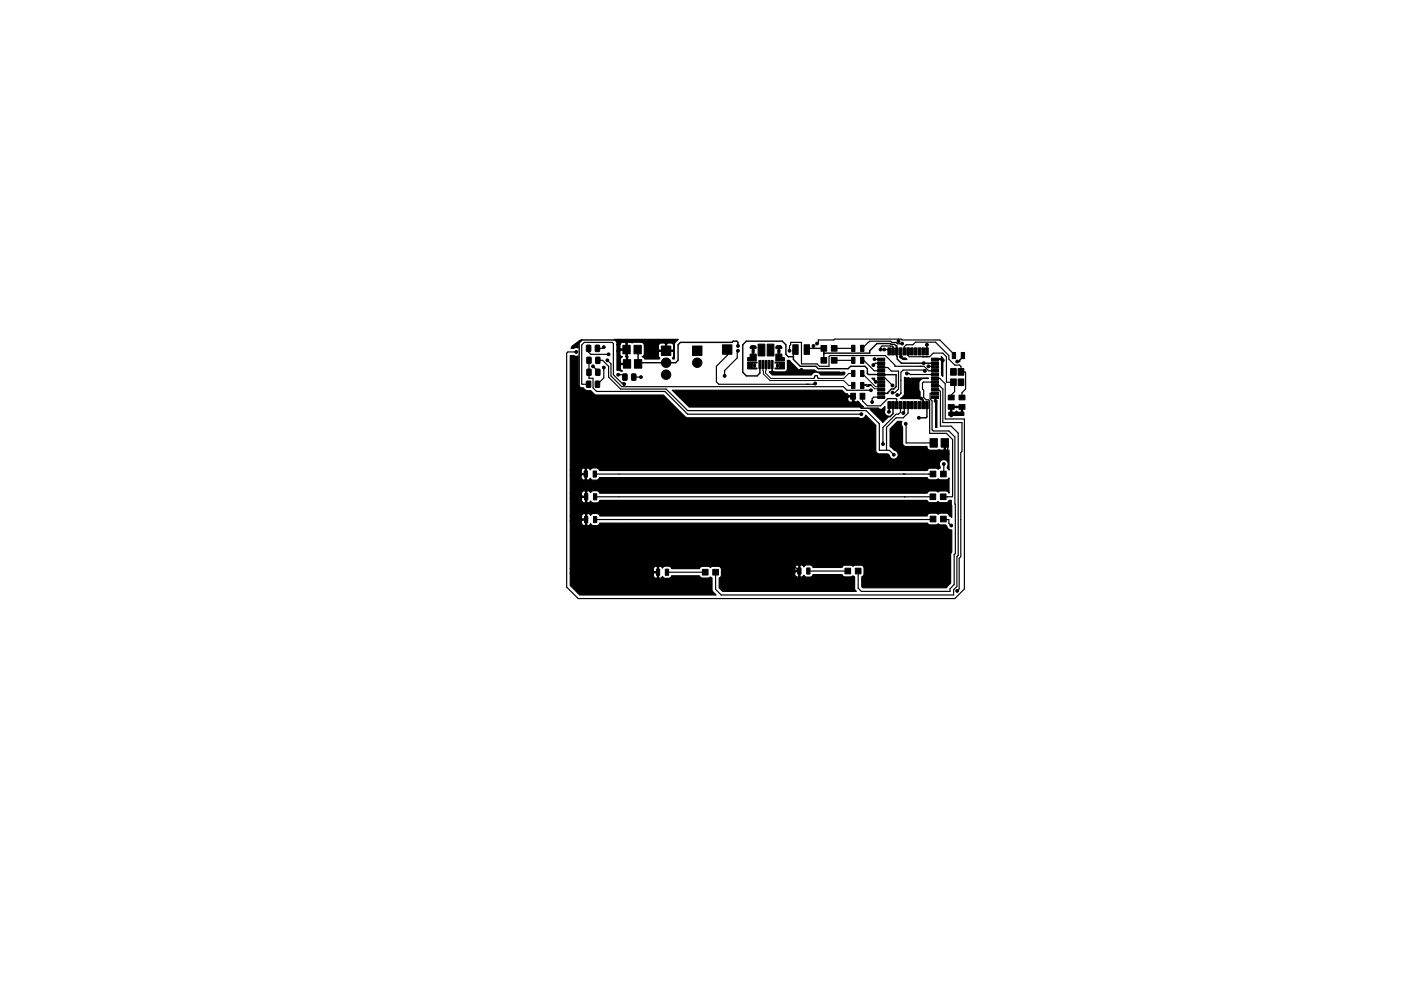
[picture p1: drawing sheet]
<svg xmlns="http://www.w3.org/2000/svg" width="297mm" height="210mm" viewBox="0 0 297 210" stroke-linecap="round" stroke-linejoin="round" font-family="sans-serif">
<g fill="#000" stroke="#000" stroke-width=".21">
<path d="M124.4 73.3h.8v1.3l-.9-.1zM124.5 75.8l.8 .1v1.2l-.9-.1zM124.5 78.4h.8v1.2h-.9zM126.3 73.3h.8l-.1 1.3-.8-.1zM126.3 75.8l.9 .1-.1 1.2-.8-.1zM126.3 78.4h.9l-.1 1.2h-.8zM132.1 79.4h.8v1.3l-.9-.1zM132.1 73.3h1.5v1.8h-1.5zM132.2 76.3h1.5v1.8h-1.5zM133.9 79.4h.9l-.1 1.3-.8-.1zM134.4 73.3h1.6v1.8h-1.6zM134.5 76.3h1.6v1.8h-1.6z"/>
<path d="M140.2 73.4h2v2h-2zM146.8 73.4h2v2h-2zM153.2 73.2h2v2h-2zM159 75.1h1.3v1.5h-1.8v-.7h.5zM159.2 73.5l.9-.2 .2 .3v.3h-1.3zM158.5 76.8h2v.2h-1v1.1h1v.2h-2zM160.9 76.5h.4v1.7h-.4zM161.6 76.5h.4v1.7h-.4zM160.7 73h1.5v2.5h-1.5zM162.2 76.5h.4v1.7h-.4zM162.7 73h1.4v2.5h-1.4zM162.9 76.5h.4v1.7h-.4z"/>
<path d="M163.5 76.5h.4v1.7h-.4zM164.3 76.8h2v1.5h-2v-.2h1v-1.1h-1zM164.6 73.4l.9-.1 .2 .3 .1 .3h-1.3zM164.5 75.1h1.3v.8h.5v.7h-1.8zM168.1 73.1h1.1v2.1h-1.1zM170.5 73.1h1.1v2.1h-1.1zM174.1 73.3h1.2v1.2h-1.2zM174.1 75.8h1.2v1.2h-1.2zM176.3 73.3h1.2v1.2h-1.2zM176.3 75.8h1.2v1.2h-1.2zM180.6 78.6h.7v1.3h-.7zM180.6 73.3h.7v1.3h-.7z"/>
<path d="M180.6 75.8h.7v1.3h-.7zM182.5 78.6h.7v1.3h-.7zM182.5 73.3h.7v1.3h-.7zM182.5 75.8h.7v1.3h-.7zM186.1 79.2h1.5v.5h-1.5zM186.1 78.4h1.5v.5h-1.5zM186.1 77.6h1.5v.5h-1.5zM186.1 76.8h1.5v.5h-1.5zM186.1 76h1.5v.5h-1.5zM188.3 73.8h.5v1.5h-.5zM189.1 73.8h.5v1.5h-.5zM189.9 73.8h.5v1.5h-.5z"/>
<path d="M190.7 73.8h.5v1.5h-.5zM191.5 73.8h.5v1.5h-.5zM192.3 73.8h.5v1.5h-.5zM193.1 73.8h.5v1.5h-.5zM193.9 73.8h.5v1.5h-.5zM194.7 73.8h.5v1.5h-.5zM195.5 73.8h.5v1.5h-.5zM196.3 73.8h.5v1.5h-.5zM197.5 76h1.5v.5h-1.5zM197.5 76.8h1.5v.5h-1.5zM197.5 77.6h1.5v.5h-1.5zM197.5 78.4h1.5v.5h-1.5z"/>
<path d="M197.5 79.2h1.5v.5h-1.5zM201.9 74.8h.7v1.3h-.7zM201.5 78.2h1.2v1.4h-1.2zM203.8 74.8h.7v1.3h-.7zM203.1 78.2h1.2v1.4h-1.2zM123.9 99.9h.7v1.3h-.7zM124.4 80.9h.8v1.3l-.9-.1zM125.8 99.9h.7v1.3h-.7zM126.3 80.9h.8l-.1 1.3-.8-.1zM180.6 81.1h.7v1.3h-.7zM180.4 83.4h1v1.3h-1zM182.5 81.1h.7v1.3h-.7z"/>
<path d="M182.4 83.4h1v1.3h-1zM186.1 84h1.5v.5h-1.5zM186.1 83.2h1.5v.5h-1.5zM186.1 82.4h1.5v.5h-1.5zM186.1 81.6h1.5v.5h-1.5zM186.1 80.8h1.5v.5h-1.5zM186.1 80h1.5v.5h-1.5zM188.3 85.2h.5v1.5h-.5zM189.1 85.2h.5v1.5h-.5zM189.9 85.2h.5v1.5h-.5zM190.7 85.2h.5v1.5h-.5zM191.5 85.2h.5v1.5h-.5z"/>
<path d="M192.3 85.2h.5v1.5h-.5zM193.1 85.2h.5v1.5h-.5zM193.9 85.2h.5v1.5h-.5zM194.7 85.2h.5v1.5h-.5zM195.5 85.2h.5v1.5h-.5zM196.3 85.2h.5v1.5h-.5zM197.2 93.1h1.5v1.8h-1.5zM197.5 80h1.5v.5h-1.5zM197.5 80.8h1.5v.5h-1.5zM197.5 81.6h1.5v.5h-1.5zM197.5 82.4h1.5v.5h-1.5zM197.5 83.2h1.5v.5h-1.5z"/>
<path d="M197.5 84h1.5v.5h-1.5zM197.2 100h1.2v1.2h-1.2zM199.5 93.1h1.6v1.8h-1.6zM199.4 100h1.2v1.2h-1.2zM201.1 83.8h1.2v1h-1.2zM201.1 85.8h1.2v1h-1.2zM201.5 80.4h1.2v1.4h-1.2zM203.3 83.8h1.3v1h-1.3zM203.3 85.8h1.3v1h-1.3zM203.1 80.4h1.2v1.4h-1.2zM123.9 104.8h.7v1.3h-.7zM123.9 109.6h.7v1.3h-.7z"/>
<path d="M125.8 104.8h.7v1.3h-.7zM125.8 109.6h.7v1.3h-.7zM197.2 104.8h1.2v1.2h-1.2zM197.2 109.5h1.2v1.2h-1.2zM199.4 104.8h1.2v1.2h-1.2zM199.4 109.5h1.2v1.2h-1.2zM139.2 120.8h.7v1.3h-.7zM141.1 120.8h.7v1.3h-.7zM148.9 120.8h1.2v1.2h-1.2zM151.1 120.8h1.2v1.2h-1.2zM169.1 120.5h.7v1.3h-.7zM171 120.5h.7v1.3h-.7z"/>
<path d="M179.1 120.6h1.2v1.2h-1.2zM181.3 120.6h1.2v1.2h-1.2z"/>
<circle cx="122.2" cy="74.7" r=".3"/>
<circle cx="125.7" cy="77.7" r=".3"/>
<circle cx="128" cy="78" r=".3"/>
<circle cx="128" cy="73.7" r=".3"/>
<circle cx="128.8" cy="76.4" r=".3"/>
<circle cx="129" cy="75.2" r=".3"/>
<circle cx="131.1" cy="79.5" r=".3"/>
<circle cx="137.4" cy="73.4" r=".3"/>
<circle cx="141.2" cy="77" r="1"/>
<circle cx="141.2" cy="79.5" r="1"/>
<circle cx="147.8" cy="77" r="1"/>
<circle cx="153.6" cy="79.8" r=".3"/>
<circle cx="156.5" cy="74.4" r=".3"/>
<circle cx="156.5" cy="73.4" r=".3"/>
<circle cx="167.4" cy="74.4" r=".3"/>
<circle cx="169.9" cy="78.5" r=".3"/>
<circle cx="172.5" cy="73.4" r=".3"/>
<circle cx="173.2" cy="72.9" r=".3"/>
<circle cx="178.8" cy="79.2" r=".3"/>
<circle cx="185.2" cy="77.5" r=".3"/>
<circle cx="185.4" cy="76.2" r=".3"/>
<circle cx="186.7" cy="74.2" r=".3"/>
<circle cx="187.5" cy="74.2" r=".3"/>
<circle cx="190.5" cy="72.4" r=".3"/>
<circle cx="191" cy="75.7" r=".3"/>
<circle cx="191.3" cy="72.9" r=".3"/>
<circle cx="192.3" cy="79.2" r=".3"/>
<circle cx="195.8" cy="77.1" r=".3"/>
<circle cx="196.1" cy="78.7" r=".3"/>
<circle cx="196.5" cy="73.1" r=".3"/>
<circle cx="196.9" cy="77.7" r=".3"/>
<circle cx="199.9" cy="76.4" r=".3"/>
<circle cx="202.9" cy="76.7" r=".3"/>
<circle cx="132.3" cy="81.5" r=".3"/>
<circle cx="135.9" cy="80" r=".3"/>
<circle cx="172.8" cy="81.4" r=".3"/>
<circle cx="179.6" cy="84.1" r=".3"/>
<circle cx="182.6" cy="87.9" r=".3"/>
<circle cx="184.7" cy="82.8" r=".3"/>
<circle cx="184.9" cy="85.3" r=".3"/>
<circle cx="185.7" cy="81" r=".3"/>
<circle cx="187.2" cy="94.2" r=".3"/>
<circle cx="188.5" cy="87.4" r=".3"/>
<circle cx="189.2" cy="81.8" r=".3"/>
<circle cx="189.2" cy="83.3" r=".3"/>
<circle cx="189.5" cy="96.5" r=".3"/>
<circle cx="190.2" cy="83.8" r=".3"/>
<circle cx="191.5" cy="87.6" r=".3"/>
<circle cx="192" cy="89.9" r=".3"/>
<circle cx="194.8" cy="88.6" r=".3"/>
<circle cx="195.3" cy="84.6" r=".3"/>
<circle cx="198.4" cy="85.1" r=".3"/>
<circle cx="200.1" cy="98.4" r=".3"/>
<circle cx="200.9" cy="96.3" r=".3"/>
<circle cx="201.7" cy="88.1" r=".3"/>
<circle cx="201.7" cy="111.5" r=".3"/>
<circle cx="202.9" cy="125.4" r=".3"/>
</g>
<path d="M160 77.3v.4M164.8 77.3v.4" fill="none" stroke="#000" stroke-width=".65"/>
<path d="M159.7 74.3v.5M165.1 74.3v.5" fill="none" stroke="#000" stroke-width=".7"/>
<g fill="none" stroke="#000" stroke-width=".3">
<path d="M132.8 72.6l.3-.2h3.3l2 2h2.8M132.8 72.6l.1 4.6M132.8 72.6l-.5-.5h-8.9l-.6 .7v10.9l1.4 1.4 .1 34.1 .2 .2h43.1l1.8 1.8 .1-.3M156.5 73.4v-.8l-.3-.2h-.8l-.2 .2h-10.9l-.5 .5v3.3l-.5 .6h-7.8l-.2 .2-.1-3M163.7 77.3v1.7l.2 .2h3.5l.2-.2v-.5h2.3l.3 .3h2.9l.2 .2h4.6l.3 .2h.6M168.2 74.2v2.1l1.5 1.4h3.3l.5 .5h6.3l.5-.5h3.1l.5 .5v1l.2 .3h5.9v2.5l-.5 .5h-.5l-.8 1h-1.4M168.2 75.7h-1.1l-.5-.5v-2.1l-.7-.7h-7.7l-.7 .7v5.9l.7 .8h2.3l.6-.6v-1.9M168.7 74.2v.4M170.6 73.3v.9l.3-.3h3.8v2.5M172.5 73.4v.5M174.7 74.9h9.7v-.5l1.5-1.5h2.9l.1 .2h.7l.5 .3 .1 2.8 .9 .9h7.1M190.9 74.6l.1 1.1"/>
<path d="M198.2 76.3h1.5l.2 .1M204.2 75.5l-.7 .9v.3h-.6M179.6 84.1h1.3v.7l1.7 1.8h3.6l1.8 1.8h.7l.6-.6v-1.8M185.7 81l1.1 .1M188.5 86v1.4M195.3 84.6l.4 .3v1.1M196.3 85.3l.2 .2v3l-.2 .1h-1.5M198.2 84.3v.6l.2 .2M200.3 94l.6 .6v1.7M204 86.3h-2.3v1.8M139.6 119.4l-.1 .1v1.9"/>
</g>
<g fill="none" stroke="#000" stroke-width=".25">
<path d="M122.2 74.7h-1.8l-.3 .2v49.6l2.5 2.5h79.8l2.1-2v-36.1h-4.1v-7.5l-1.2-1.1h-1M124.9 76.4v3.8l.8 .1v2l.8 .8h14.5l4.8 4.8h36.8M124.9 74l-.1-.1v.8l.5 .5h3.7M125.7 77.7l1 1v.3M126.7 76.4h1.1l1.2 1.3v2.3l2.6 2.5h9.6l4.6 4.6h37.8l2.8 2.8v5.6h1.6M128 73.7l-.2 .2h-1.1v-.1M128 78v2.2l-1.3 1.3M128.8 76.4l.7 .8v2.6l2.3 2.2h47l.8 .8h5.1M131.1 79.5h.9l.5 .5M154.2 74.2v1.2l-2.3 2.3v3.3l.5 .5h20.4v-.1M156.5 74.4l-.2 .2v1.3l-2.7 2.7v1.2M167.4 74.4v-1l.2-.3v-.5h2.3v4.6h3.3l.5 .5h2.1v-2l.2-.3h11.7l2 2.1v.2h6.2l1 1h1.3"/>
<path d="M173.2 72.9l.3-.3v-.5h3.3l.2-.2h14.1l.2 .2h7.9l3.1 3v.3M176.9 73.9h4M176.9 76.4h4M182.8 76.4h.3l2.2 2.3h1.5M185.4 76.2l1.4 .1M186.7 74.2v-.5l.3-.3 2.2 .1 .1 1.1M186.8 77.9l1.4 .1 .8 .7h1.5v3.8l-.8 .8h-.5M186.8 77.1h-1.2l-.4 .4M187.5 74.2h.6l.4 .4M190.5 71.9v.5M191.3 72.9h-1.1l-.2-.2h-.9l-.3-.3h-4.4l-1.6 1.5M191.7 74.6v-1l.4-.5h1.4l.6-.5h4.2l2.9 2.8v.8l1.2 1.3h1.1l.2 .3v1.1h.9l.1 .1v3.5l-.7 .8v1"/>
<path d="M192.3 79.2h.5l.2 .3h5.2M192.5 74.6v.8l.3 .3h4.3l.8-.8h2l.8 .8v5.3l1.4 .1M196.1 78.7l-.2-.2h-4.4l-.5 .5v4.5l-.3 .3h-.5M196.5 73.1v1.5M196.8 77.7h1.3l.1 .2M132.3 81.5l-.2-.2h-.3l-1.8-1.8v-6.6l-.2-.3h-5.9l-.6 .6v8.2l1.5 .1M134.4 80h1.5M182.9 84.1v1l1 1h2.8l1.5-1.5h1.8l.1 .1v1.3M186.8 80.3h.9l1.5 1.5M186.8 84.3h-1.6l-.3 .3v.7M187.2 93.8h.1M188 95.5h.6l.9 1"/>
<path d="M190.9 86v1.4l-.4 .5h-.5l-2.8 2.8v3.5M191.7 86v1.4l-.2 .2M192 89.9l.1 4.1h5.9M192.5 86v1.6l-1 1h-1.5l-2 2.1v4.8M198.2 81.1h-2.4l-.2 .2v1.2l.2 .3v1.5l.5 .5h.5l.3 .3v6.8h3.6l1.3 1.4v12l-2 .1M198.2 81.9h1l.7 .6v7.2h4.1v6.1l-.3 .2v22.1l-.3 .3v6.5l-.5 .5M198.2 83.5h-1v1.2l.4 .4v6.1l.3 .2h3.3l1.2 1.3 .2 24.8-.3 .2v6.3l-.9 .9v.6h-18.8l-.7-.7v-3.6M198.2 82.7h.8l.4 .4v7.3h2.3l1.5 1.5v25.9l-.3 .3v6.3l-.7 .7v1.1h-49.3l-1.2-1.2v-3.6M200.1 98.4l-.1 2.2M202.4 81.1v2l-.7 .7v.5M126.2 105.4h71.6M197.8 100.6h-71.7"/>
<path d="M197.8 110.1l-.1 .1h-71.5M200 110.1l1.2 .1v.8l.5 .5M141.4 121.4h8.1M171.4 121.2h8.3"/>
</g>
<g fill="none" stroke="#000" stroke-width=".21">
<path d="M161.8 77.3l.1 2 1.4 1.4h15.6l1 1.1h1M162.4 77.3l-.1 1.9 1.1 1.1h9l.3-.2a.35 .35 0 0 1 .4-.4 .35 .35 0 0 1 .3 .5l.2 .1h5.3l1-1.1h1M172.7 80h.1M182.8 79.2l2.8 2.8 1.2-.1M183.3 81.8h-.5M183.4 81.8h-.1M183.4 81.7v.1M183.4 81.7h.1M183.4 81.6v.1M183.5 81.6h-.1M183.5 81.6h.1M183.5 81.6h.2"/>
<path d="M183.7 81.6h.1M183.8 81.6h.1M183.8 81.6v.1M183.8 81.7h.1M183.8 81.9h.1M183.8 81.7v.2M183.8 81.9l.1 .1M183.9 82h.1M183.9 82h.2M184.2 82h-.1M184.2 82h.1M184.2 81.9v.1"/>
<path d="M184.2 81.9h.1M184.2 81.8h.1M184.2 81.6v.3M184.2 81.6h.1M184.3 81.6h.1M184.3 81.6h.2M184.5 81.6h.1M184.6 81.6h.1M184.6 81.6v.1M184.6 81.7h.1M184.6 81.7l.1 .1M184.7 81.8h.1"/>
<path d="M184.7 81.8l.7 .7 1.4 .2"/>
</g>
<g fill="#000" stroke="#000" stroke-width=".25">
<path d="M120.9 75.4h.7l.4 .2 .6-.1v5.9a.98 .98 0 0 0 1.1 .9 1.47 1.47 0 0 0 1.5 .6l.7 .7 .6 .2h14.2l4.5 4.6 .6 .3 36.3-.1a.94 .94 0 0 0 1.4-.5l2.2 2.1v5.6l.4 .5h2.2l.3 .4a.95 .95 0 0 0 1.6 .4 .95 .95 0 0 0-.6-1.6l-.9-.7v-3.8l1.6-1.6h.9l-.1 .7 .3 .5-.1 3.4 .3 .5 .5 .2h4.4l.1 .4 .3 .4h1.8l.4-.1 .9 .1 .2-.1v-1.6h.2v1.6l.2 .1h.6v4.2l-.3-.3v-.4a.95 .95 0 0 0-.2-1.3 .95 .95 0 0 0-1.2 0 .95 .95 0 0 0-.2 1.3v.3l-.4 .3-.2-.2a2.31 2.31 0 0 0-1.9 .1l-.2 .3h-69.5l-.4-.5a1.33 1.33 0 0 0-1.5 .4l-.1-.1a.45 .45 0 0 0-.8-.1v2.2l.4 .2 .5-.5 .1 .3a1.3 1.3 0 0 0 1.8-.2v-.2h69.5l.2 .3a2.31 2.31 0 0 0 1.9 .2l.2-.2 .3 .2a2.31 2.31 0 0 0 1.9-.2l.1-.2v3.2l-.2-.3a2.31 2.31 0 0 0-1.9-.1l-.2 .2-.3-.2a2.31 2.31 0 0 0-1.9 .1l-.1 .3h-69.5l-.3-.4a1.33 1.33 0 0 0-1.6 .3v-.1a.45 .45 0 0 0-.8-.1v2.2l.3 .2 .5-.4 .2 .2a1.3 1.3 0 0 0 1.7-.2v-.1h69.5l.1 .3a2.31 2.31 0 0 0 1.9 .1l.3-.2 .2 .2a2.31 2.31 0 0 0 1.9-.1l.2-.3h.5l.1 3.6-.1-.1a.67 .67 0 0 1-.6-.6 2.31 2.31 0 0 0-1.9-.2l-.3 .2-.2-.2a2.31 2.31 0 0 0-1.9 .2l-.2 .4h-69.5l-.3-.5a1.33 1.33 0 0 0-1.6 .3v-.1a.45 .45 0 0 0-.8-.1v2.3l.3 .1 .5-.4 .2 .2a1.3 1.3 0 0 0 1.7-.2v-.1h69.5l.4 .3a2.31 2.31 0 0 0 1.9-.1l.5 .2h1.1l.2 .2a.92 .92 0 0 0 1.1 .8v4.7l-.3 .6v6l-.8 1h-17.8l-.2-.2v-2.1l.3-.2a2.31 2.31 0 0 0 .1-1.9l-.3-.3a2.31 2.31 0 0 0-1.9 .1h-.1a2.31 2.31 0 0 0-1.9-.1l-.4 .4h-6.1l-.2-.4a1.3 1.3 0 0 0-1.8 .3v-.2a.45 .45 0 0 0-.8-.1v2.3l.4 .1 .4-.4 .2 .3a1.3 1.3 0 0 0 1.7-.2l.1-.2h6.1l.2 .3a2.31 2.31 0 0 0 1.9 .2l.2-.3 .4 .3v2.4l.4 .7h-28.4l-.7-.8v-2.1l.4-.3 .1-.9h15.5v.5a.52 .52 0 0 0 .9 .4v-1h-.7l-.2 .1h-15.5l-.2-1h15.7v.5l.2 .1h.7v-1a.49 .49 0 0 0-.6-.1 .49 .49 0 0 0-.3 .5l-15.7-.1a2.31 2.31 0 0 0-1.9-.1l-.3 .2-.2-.2a2.31 2.31 0 0 0-1.9 .1l-.2 .3h-5.9l-.4-.4a1.33 1.33 0 0 0-1.5 .3l-.1-.1a.45 .45 0 0 0-.8-.1v2.2l.4 .2 .5-.4 .1 .2a1.3 1.3 0 0 0 1.8-.2v-.1h5.9l.2 .3a2.31 2.31 0 0 0 1.9 .1l.2-.2 .4 .2v2.7l.8 .9h-28.9l-2-2v-2.5h17.6l.1 .7a.45 .45 0 0 0 .8 .1v-1h-.7l-.2 .2h-17.6v-1.1h17.6v.5l.2 .2h.7v-1a.49 .49 0 0 0-.6-.1 .49 .49 0 0 0-.3 .4h-17.6v-10.1h2.4v.5a.52 .52 0 0 0 .8 .4v-1h-.7l-.1 .1h-2.4v-1h2.4v.4l.1 .2h.7v-1a.49 .49 0 0 0-.5-.1 .49 .49 0 0 0-.3 .5h-2.4v-3.8h2.4v.5a.52 .52 0 0 0 .8 .3v-1h-.7l-.1 .2h-2.4v-1.1h2.4v.5l.1 .2h.7v-1a.49 .49 0 0 0-.5-.1 .49 .49 0 0 0-.3 .4h-2.4v-3.7h2.3v.5a.52 .52 0 0 0 .9 .3v-1h-.7l-.2 .2h-2.3v-1.1h2.3v.5l.2 .2h.7v-1a.49 .49 0 0 0-.6-.2 .49 .49 0 0 0-.3 .5h-2.3zM121.3 73.5l1.7-1.3 .3-.1-.7 .8v.9l-.6-.1-.9 .2zM130.2 72h13.6l-.8 .8-.1 3.4h-.2l-.2-.2 .4-.5v-.8l-.2-.2h-3l-.1 .2v.8l.3 .5-.1 .2h-3.1l-.2-.3-.4-.2 .5-.4v-2h3v.8l.1 .2h1.4v-1.4h.3v1.4h1.3l.2-.2v-.8l-.3-.4a1.69 1.69 0 0 0-1.5 0l-.2-.1h-.8l-.5 .5h-3a.65 .65 0 0 0-.6-.7h-1.6l-.4 .2-.9-.2-.1 .2v2.7l.2 .2-.1 .1v1.5h-1.4l-.2 .2v.7l.4 .5-1.1-.1v-4.2h.6l.1 1 .5 .3-.5 .5v.7l.2 .2h1.1v-1.3l-.2-.1 .1-.2v-1.2l-1.9 .1v-1.3h.6v.8l.2 .1h1.1v-1.2l-.1-.2h-.7l-.5 .5h-.6a1.03 1.03 0 0 0-.6-1.1zM163.1 78.9h.4l.3-.3 .2 .3h.3h2a.63 .63 0 0 0 .6-.6v-1.9l.6 .1 .2 .3 1.7 1.7h3.2l.5 .4-.6 .1-.4 .6h-8.4zM173.5 79h5.6l-.5 .6h-4.6zM191.1 75.8l.1 .1 .8 .1 .3 .3h-.9zM198.1 76.1h1.4l.1-.1-.1-.3 .4 .3v3.9l-.3-.3v-3.1l-.4-.3zM142.6 82.8h35.9l.8 .7 .4 .1 .2 .3h1.1v1.3a.57 .57 0 0 0 .9-.1l1.2 1.3h-37l-2-2h35.6v.4a.61 .61 0 0 0 1 .4v-1h-.8l-.2 .2h-35.6zM184.9 80.2h.5l.2 .7zM184.5 86.9h2.2l.5-.3 .4-.3v.6a.93 .93 0 0 0 .9 1.4l-1.3 1.3zM191.8 80l1.2 .3h3.8h-1.3l-.6 .7-.1 1.5 .3 .6v1.5h-4.2l.4-.3a.91 .91 0 0 0 .5-.9zM198.1 84.4h.3z"/>
<path d="M198.4 85l.2 .2 .1 5.5h-.3zM201.5 86.2h2.6v1.1l.2 .2v.6h-3.1v-.6l.3-.2v-.8h.3v.8l.2 .2h.4l.4-.3 .4 .3h.5l.1-.2v-.8h-2.3z"/>
</g>
</svg>
